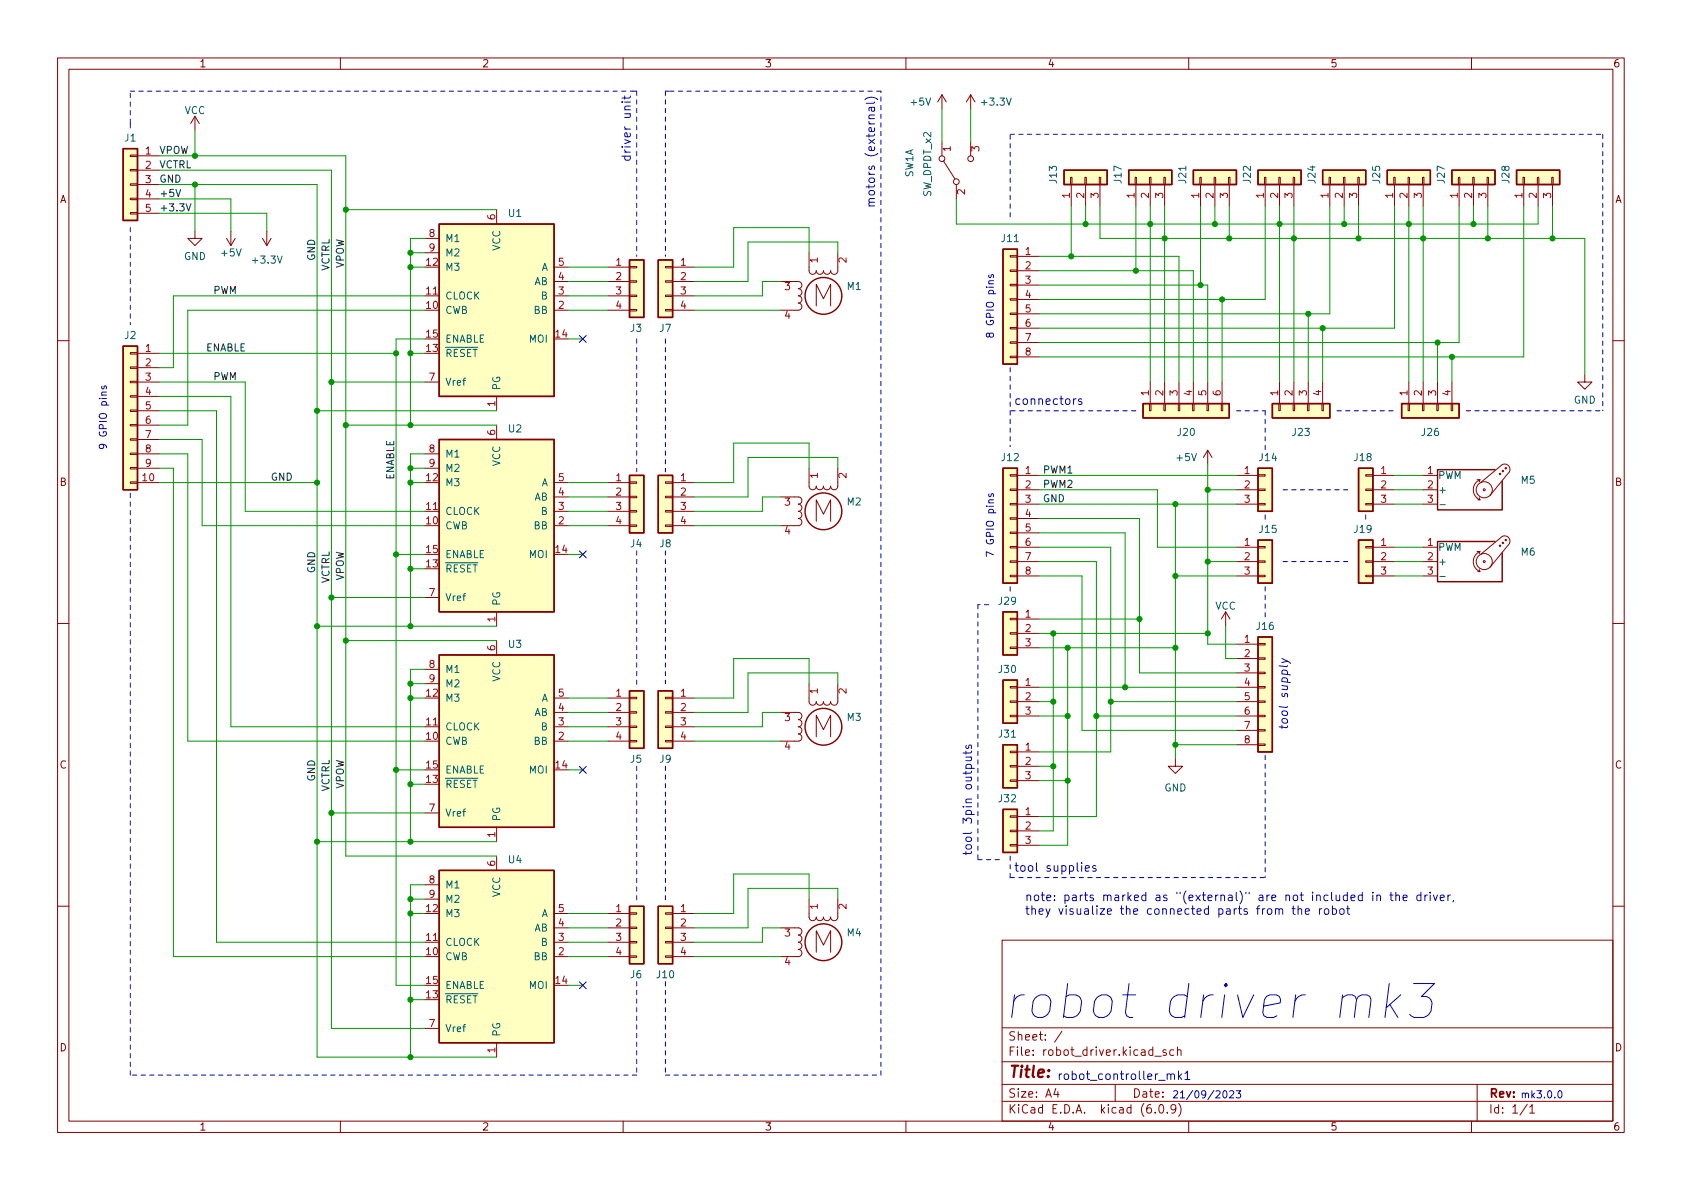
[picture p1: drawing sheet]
<svg xmlns="http://www.w3.org/2000/svg" width="420mm" height="297mm" viewBox="0 0 420 297" stroke-linecap="round" stroke-linejoin="round" font-family="sans-serif">
<defs><g id="words">
<text font-size="11.8" fill="#0000c2" x="250.5" y="254.6">robot driver mk3</text>
<text font-size="3.9" fill="#840000" x="251.7" y="269.2">Title:</text>
<g font-size="3" fill="#0000c2">
<text x="157.6" y="38.1" transform="rotate(-90 157.6 38.1)">driver unit</text>
<text x="218.6" y="47.8" transform="rotate(-90 218.6 47.8)">motors (external)</text>
<text x="253.2" y="101.1">connectors</text>
<text x="321.7" y="182.5" transform="rotate(-90 321.7 182.5)">tool supply</text>
<text x="242.8" y="213.9" transform="rotate(-90 242.8 213.9)">tool 3pin outputs</text>
<text x="253.2" y="217.8">tool supplies</text>
<text x="255.9" y="225.1">note: parts marked as &quot;(external)&quot; are not included in the driver,</text>
<text x="255.9" y="228.5">they visualize the connected parts from the robot</text>
<text x="264" y="269.8">robot_controller_mk1</text>
</g>
<g font-size="3" fill="#840000">
<text x="251.7" y="263.8">File: robot_driver.kicad_sch</text>
<text x="251.7" y="260">Sheet: /</text>
<text x="251.7" y="274.2">Size: A4</text>
<text x="282.8" y="274.2">Date:</text>
<text x="371.8" y="274.2">Rev:</text>
<text x="251.7" y="278.2">KiCad E.D.A. kicad (6.0.9)</text>
<text x="371.8" y="278.2">Id: 1/1</text>
</g>
<g font-size="2.6" fill="#840000">
<text x="49.7" y="16.8">1</text>
<text x="120.3" y="16.8">2</text>
<text x="191" y="16.8">3</text>
<text x="261.6" y="16.8">4</text>
<text x="332.3" y="16.8">5</text>
<text x="402.9" y="16.8">6</text>
<text x="14.9" y="50.7">A</text>
<text x="403.4" y="50.7">A</text>
<text x="14.9" y="121.4">B</text>
<text x="403.4" y="121.4">B</text>
<text x="14.9" y="192">C</text>
<text x="403.4" y="192">C</text>
<text x="14.9" y="262.6">D</text>
<text x="403.4" y="262.6">D</text>
<text x="49.7" y="282.4">1</text>
<text x="120.3" y="282.4">2</text>
<text x="191" y="282.4">3</text>
<text x="261.6" y="282.4">4</text>
<text x="332.3" y="282.4">5</text>
<text x="402.9" y="282.4">6</text>
</g>
<g font-size="2.5" fill="#006464">
<text x="46.1" y="28.5">VCC</text>
<text x="227.7" y="26.4">+5V</text>
<text x="245.5" y="26.4">+3.3V</text>
<text x="31.2" y="35.3">J1</text>
<text x="228.1" y="44.4" transform="rotate(-90 228.1 44.4)">SW1A</text>
<text x="264" y="45.7" transform="rotate(-90 264 45.7)">J13</text>
<text x="280.2" y="45.7" transform="rotate(-90 280.2 45.7)">J17</text>
<text x="296.3" y="45.7" transform="rotate(-90 296.3 45.7)">J21</text>
<text x="312.4" y="45.7" transform="rotate(-90 312.4 45.7)">J22</text>
<text x="328.6" y="45.7" transform="rotate(-90 328.6 45.7)">J24</text>
<text x="344.7" y="45.7" transform="rotate(-90 344.7 45.7)">J25</text>
<text x="360.9" y="45.7" transform="rotate(-90 360.9 45.7)">J27</text>
<text x="377" y="45.7" transform="rotate(-90 377 45.7)">J28</text>
<text x="232.6" y="49.2" transform="rotate(-90 232.6 49.2)">SW_DPDT_x2</text>
<text x="127.1" y="54.2">U1</text>
<text x="45.9" y="64.9">GND</text>
<text x="55.4" y="64">+5V</text>
<text x="63.3" y="65.8">+3.3V</text>
<text x="111.1" y="60.5">M1</text>
<text x="111.1" y="64">M2</text>
<text x="125" y="62.7" transform="rotate(-90 125 62.7)">VCC</text>
<text x="250.3" y="60.5">J11</text>
<text x="111.1" y="67.6">M3</text>
<text x="133.4" y="71.2">AB</text>
<text x="135.2" y="67.6">A</text>
<text x="111.1" y="74.8">CLOCK</text>
<text x="135.2" y="74.8">B</text>
<text x="211.6" y="72.4">M1</text>
<text x="111.1" y="78.4">CWB</text>
<text x="133.4" y="78.4">BB</text>
<text x="157.5" y="82.9">J3</text>
<text x="164.8" y="82.9">J7</text>
<text x="31.2" y="84.7">J2</text>
<text x="111.1" y="89.2">~{RESET}</text>
<text x="111.1" y="85.6">ENABLE</text>
<text x="132.3" y="85.6">MOI</text>
<text x="111.1" y="96.3">Vref</text>
<text x="125" y="97.6" transform="rotate(-90 125 97.6)">PG</text>
<text x="393.1" y="100.8">GND</text>
<text x="127.1" y="108">U2</text>
<text x="294.2" y="108.9">J20</text>
<text x="322.9" y="108.9">J23</text>
<text x="355.2" y="108.9">J26</text>
<text x="111.1" y="114.3">M1</text>
<text x="111.1" y="117.9">M2</text>
<text x="125" y="116.5" transform="rotate(-90 125 116.5)">VCC</text>
<text x="250.3" y="115.2">J12</text>
<text x="294" y="115.2">+5V</text>
<text x="314.7" y="115.2">J14</text>
<text x="338.4" y="115.2">J18</text>
<text x="359.1" y="119.7">PWM</text>
<text x="111.1" y="121.5">M3</text>
<text x="133.4" y="125">AB</text>
<text x="135.2" y="121.5">A</text>
<text x="359.1" y="123.3">+</text>
<text x="380" y="120.8">M5</text>
<text x="111.1" y="128.6">CLOCK</text>
<text x="135.2" y="128.6">B</text>
<text x="211.6" y="126.3">M2</text>
<text x="111.1" y="132.2">CWB</text>
<text x="133.4" y="132.2">BB</text>
<text x="157.5" y="136.7">J4</text>
<text x="164.8" y="136.7">J8</text>
<text x="314.7" y="133.1">J15</text>
<text x="338.4" y="133.1">J19</text>
<text x="359.1" y="137.6">PWM</text>
<text x="111.1" y="143">~{RESET}</text>
<text x="111.1" y="139.4">ENABLE</text>
<text x="132.3" y="139.4">MOI</text>
<text x="359.1" y="141.2">+</text>
<text x="380" y="138.8">M6</text>
<text x="111.1" y="150.2">Vref</text>
<text x="125" y="151.4" transform="rotate(-90 125 151.4)">PG</text>
<text x="249.5" y="151.1">J29</text>
<text x="303.5" y="152.3">VCC</text>
<text x="127.1" y="161.8">U3</text>
<text x="314" y="157.3">J16</text>
<text x="111.1" y="168.1">M1</text>
<text x="111.1" y="171.7">M2</text>
<text x="125" y="170.3" transform="rotate(-90 125 170.3)">VCC</text>
<text x="249.5" y="168.1">J30</text>
<text x="111.1" y="175.3">M3</text>
<text x="133.4" y="178.9">AB</text>
<text x="135.2" y="175.3">A</text>
<text x="111.1" y="182.5">CLOCK</text>
<text x="135.2" y="182.5">B</text>
<text x="211.6" y="180.1">M3</text>
<text x="249.5" y="184.3">J31</text>
<text x="111.1" y="186.1">CWB</text>
<text x="133.4" y="186.1">BB</text>
<text x="157.5" y="190.5">J5</text>
<text x="164.8" y="190.5">J9</text>
<text x="111.1" y="196.8">~{RESET}</text>
<text x="111.1" y="193.2">ENABLE</text>
<text x="132.3" y="193.2">MOI</text>
<text x="290.8" y="197.7">GND</text>
<text x="111.1" y="204">Vref</text>
<text x="249.5" y="200.4">J32</text>
<text x="125" y="205.2" transform="rotate(-90 125 205.2)">PG</text>
<text x="127.1" y="215.7">U4</text>
<text x="111.1" y="221.9">M1</text>
<text x="111.1" y="225.5">M2</text>
<text x="125" y="224.2" transform="rotate(-90 125 224.2)">VCC</text>
<text x="111.1" y="229.1">M3</text>
<text x="133.4" y="232.7">AB</text>
<text x="135.2" y="229.1">A</text>
<text x="211.6" y="233.9">M4</text>
<text x="111.1" y="239.9">CWB</text>
<text x="111.1" y="236.3">CLOCK</text>
<text x="133.4" y="239.9">BB</text>
<text x="135.2" y="236.3">B</text>
<text x="157.5" y="244.4">J6</text>
<text x="164.1" y="244.4">J10</text>
<text x="111.1" y="250.6">~{RESET}</text>
<text x="111.1" y="247.1">ENABLE</text>
<text x="132.3" y="247.1">MOI</text>
<text x="111.1" y="257.8">Vref</text>
<text x="125" y="259.1" transform="rotate(-90 125 259.1)">PG</text>
</g>
<g font-size="2.5" fill="#a90000">
<text x="36.3" y="38.6">1</text>
<text x="237.5" y="37.8" transform="rotate(-90 237.5 37.8)">1</text>
<text x="244.6" y="37.8" transform="rotate(-90 244.6 37.8)">3</text>
<text x="36.3" y="42.2">2</text>
<text x="36.3" y="45.7">3</text>
<text x="36.3" y="49.3">4</text>
<text x="36.3" y="52.9">5</text>
<text x="241" y="48.6" transform="rotate(-90 241 48.6)">2</text>
<text x="267.2" y="49.5" transform="rotate(-90 267.2 49.5)">1</text>
<text x="270.8" y="49.5" transform="rotate(-90 270.8 49.5)">2</text>
<text x="274.4" y="49.5" transform="rotate(-90 274.4 49.5)">3</text>
<text x="283.4" y="49.5" transform="rotate(-90 283.4 49.5)">1</text>
<text x="287" y="49.5" transform="rotate(-90 287 49.5)">2</text>
<text x="290.6" y="49.5" transform="rotate(-90 290.6 49.5)">3</text>
<text x="299.5" y="49.5" transform="rotate(-90 299.5 49.5)">1</text>
<text x="303.1" y="49.5" transform="rotate(-90 303.1 49.5)">2</text>
<text x="306.7" y="49.5" transform="rotate(-90 306.7 49.5)">3</text>
<text x="315.7" y="49.5" transform="rotate(-90 315.7 49.5)">1</text>
<text x="319.3" y="49.5" transform="rotate(-90 319.3 49.5)">2</text>
<text x="322.9" y="49.5" transform="rotate(-90 322.9 49.5)">3</text>
<text x="331.8" y="49.5" transform="rotate(-90 331.8 49.5)">1</text>
<text x="335.4" y="49.5" transform="rotate(-90 335.4 49.5)">2</text>
<text x="339" y="49.5" transform="rotate(-90 339 49.5)">3</text>
<text x="348" y="49.5" transform="rotate(-90 348 49.5)">1</text>
<text x="351.6" y="49.5" transform="rotate(-90 351.6 49.5)">2</text>
<text x="355.1" y="49.5" transform="rotate(-90 355.1 49.5)">3</text>
<text x="364.1" y="49.5" transform="rotate(-90 364.1 49.5)">1</text>
<text x="367.7" y="49.5" transform="rotate(-90 367.7 49.5)">2</text>
<text x="371.3" y="49.5" transform="rotate(-90 371.3 49.5)">3</text>
<text x="380.3" y="49.5" transform="rotate(-90 380.3 49.5)">1</text>
<text x="383.9" y="49.5" transform="rotate(-90 383.9 49.5)">2</text>
<text x="387.4" y="49.5" transform="rotate(-90 387.4 49.5)">3</text>
<text x="107.2" y="59.2">8</text>
<text x="123.7" y="54.9" transform="rotate(-90 123.7 54.9)">6</text>
<text x="107.2" y="62.8">9</text>
<text x="204.3" y="65.6" transform="rotate(-90 204.3 65.6)">1</text>
<text x="211.4" y="65.6" transform="rotate(-90 211.4 65.6)">2</text>
<text x="256.1" y="63.7">1</text>
<text x="106.5" y="66.4">12</text>
<text x="139.5" y="70">4</text>
<text x="139.5" y="66.4">5</text>
<text x="153.9" y="66.4">1</text>
<text x="153.9" y="70">2</text>
<text x="170" y="66.4">1</text>
<text x="170" y="70">2</text>
<text x="256.1" y="67.3">2</text>
<text x="256.1" y="70.9">3</text>
<text x="106.5" y="77.1">10</text>
<text x="106.5" y="73.6">11</text>
<text x="139.5" y="77.1">2</text>
<text x="139.5" y="73.6">3</text>
<text x="153.9" y="73.6">3</text>
<text x="153.9" y="77.1">4</text>
<text x="170" y="73.6">3</text>
<text x="170" y="77.1">4</text>
<text x="196" y="72.5">3</text>
<text x="256.1" y="74.5">4</text>
<text x="196" y="79.7">4</text>
<text x="256.1" y="78">5</text>
<text x="256.1" y="81.6">6</text>
<text x="36.3" y="87.9">1</text>
<text x="106.5" y="87.9">13</text>
<text x="106.5" y="84.3">15</text>
<text x="138.8" y="84.3">14</text>
<text x="256.1" y="85.2">7</text>
<text x="256.1" y="88.8">8</text>
<text x="36.3" y="91.5">2</text>
<text x="36.3" y="95.1">3</text>
<text x="107.2" y="95.1">7</text>
<text x="36.3" y="98.7">4</text>
<text x="123.7" y="101.5" transform="rotate(-90 123.7 101.5)">1</text>
<text x="287" y="98.8" transform="rotate(-90 287 98.8)">1</text>
<text x="290.6" y="98.8" transform="rotate(-90 290.6 98.8)">2</text>
<text x="294.1" y="98.8" transform="rotate(-90 294.1 98.8)">3</text>
<text x="297.7" y="98.8" transform="rotate(-90 297.7 98.8)">4</text>
<text x="301.3" y="98.8" transform="rotate(-90 301.3 98.8)">5</text>
<text x="304.9" y="98.8" transform="rotate(-90 304.9 98.8)">6</text>
<text x="319.3" y="98.8" transform="rotate(-90 319.3 98.8)">1</text>
<text x="322.9" y="98.8" transform="rotate(-90 322.9 98.8)">2</text>
<text x="326.4" y="98.8" transform="rotate(-90 326.4 98.8)">3</text>
<text x="330" y="98.8" transform="rotate(-90 330 98.8)">4</text>
<text x="351.6" y="98.8" transform="rotate(-90 351.6 98.8)">1</text>
<text x="355.1" y="98.8" transform="rotate(-90 355.1 98.8)">2</text>
<text x="358.7" y="98.8" transform="rotate(-90 358.7 98.8)">3</text>
<text x="362.3" y="98.8" transform="rotate(-90 362.3 98.8)">4</text>
<text x="36.3" y="102.3">5</text>
<text x="36.3" y="105.8">6</text>
<text x="36.3" y="109.4">7</text>
<text x="36.3" y="113">8</text>
<text x="107.2" y="113">8</text>
<text x="123.7" y="108.7" transform="rotate(-90 123.7 108.7)">6</text>
<text x="36.3" y="116.6">9</text>
<text x="107.2" y="116.6">9</text>
<text x="204.3" y="119.5" transform="rotate(-90 204.3 119.5)">1</text>
<text x="211.4" y="119.5" transform="rotate(-90 211.4 119.5)">2</text>
<text x="256.1" y="118.4">1</text>
<text x="310.9" y="118.4">1</text>
<text x="344.9" y="118.4">1</text>
<text x="356.6" y="118.4">1</text>
<text x="35.6" y="120.2">10</text>
<text x="106.5" y="120.2">12</text>
<text x="139.5" y="123.8">4</text>
<text x="139.5" y="120.2">5</text>
<text x="153.9" y="120.2">1</text>
<text x="153.9" y="123.8">2</text>
<text x="170" y="120.2">1</text>
<text x="170" y="123.8">2</text>
<text x="256.1" y="122">2</text>
<text x="256.1" y="125.6">3</text>
<text x="310.9" y="122">2</text>
<text x="310.9" y="125.6">3</text>
<text x="344.9" y="122">2</text>
<text x="344.9" y="125.6">3</text>
<text x="356.6" y="122">2</text>
<text x="356.6" y="125.6">3</text>
<text x="106.5" y="131">10</text>
<text x="106.5" y="127.4">11</text>
<text x="139.5" y="131">2</text>
<text x="139.5" y="127.4">3</text>
<text x="153.9" y="127.4">3</text>
<text x="153.9" y="131">4</text>
<text x="170" y="127.4">3</text>
<text x="170" y="131">4</text>
<text x="196" y="126.3">3</text>
<text x="256.1" y="129.2">4</text>
<text x="196" y="133.5">4</text>
<text x="256.1" y="132.8">5</text>
<text x="256.1" y="136.4">6</text>
<text x="310.9" y="136.4">1</text>
<text x="344.9" y="136.4">1</text>
<text x="356.6" y="136.4">1</text>
<text x="106.5" y="141.7">13</text>
<text x="106.5" y="138.1">15</text>
<text x="138.8" y="138.1">14</text>
<text x="256.1" y="139.9">7</text>
<text x="256.1" y="143.5">8</text>
<text x="310.9" y="139.9">2</text>
<text x="310.9" y="143.5">3</text>
<text x="344.9" y="139.9">2</text>
<text x="344.9" y="143.5">3</text>
<text x="356.6" y="139.9">2</text>
<text x="356.6" y="143.5">3</text>
<text x="107.2" y="148.9">7</text>
<text x="123.7" y="155.3" transform="rotate(-90 123.7 155.3)">1</text>
<text x="256.1" y="154.3">1</text>
<text x="256.1" y="157.9">2</text>
<text x="256.1" y="161.5">3</text>
<text x="310.9" y="160.6">1</text>
<text x="107.2" y="166.9">8</text>
<text x="123.7" y="162.5" transform="rotate(-90 123.7 162.5)">6</text>
<text x="310.9" y="164.2">2</text>
<text x="310.9" y="167.7">3</text>
<text x="107.2" y="170.4">9</text>
<text x="204.3" y="173.3" transform="rotate(-90 204.3 173.3)">1</text>
<text x="211.4" y="173.3" transform="rotate(-90 211.4 173.3)">2</text>
<text x="256.1" y="171.3">1</text>
<text x="310.9" y="171.3">4</text>
<text x="106.5" y="174">12</text>
<text x="139.5" y="177.6">4</text>
<text x="139.5" y="174">5</text>
<text x="153.9" y="174">1</text>
<text x="153.9" y="177.6">2</text>
<text x="170" y="174">1</text>
<text x="170" y="177.6">2</text>
<text x="256.1" y="174.9">2</text>
<text x="256.1" y="178.5">3</text>
<text x="310.9" y="174.9">5</text>
<text x="310.9" y="178.5">6</text>
<text x="106.5" y="184.8">10</text>
<text x="106.5" y="181.2">11</text>
<text x="139.5" y="184.8">2</text>
<text x="139.5" y="181.2">3</text>
<text x="153.9" y="181.2">3</text>
<text x="153.9" y="184.8">4</text>
<text x="170" y="181.2">3</text>
<text x="170" y="184.8">4</text>
<text x="196" y="180.1">3</text>
<text x="310.9" y="182.1">7</text>
<text x="310.9" y="185.7">8</text>
<text x="106.5" y="192">15</text>
<text x="138.8" y="192">14</text>
<text x="196" y="187.3">4</text>
<text x="256.1" y="187.5">1</text>
<text x="256.1" y="191.1">2</text>
<text x="106.5" y="195.6">13</text>
<text x="256.1" y="194.7">3</text>
<text x="107.2" y="202.7">7</text>
<text x="256.1" y="203.6">1</text>
<text x="123.7" y="209.2" transform="rotate(-90 123.7 209.2)">1</text>
<text x="256.1" y="207.2">2</text>
<text x="256.1" y="210.8">3</text>
<text x="107.2" y="220.7">8</text>
<text x="123.7" y="216.3" transform="rotate(-90 123.7 216.3)">6</text>
<text x="106.5" y="227.9">12</text>
<text x="107.2" y="224.3">9</text>
<text x="139.5" y="227.9">5</text>
<text x="153.9" y="227.9">1</text>
<text x="170" y="227.9">1</text>
<text x="204.3" y="227.1" transform="rotate(-90 204.3 227.1)">1</text>
<text x="211.4" y="227.1" transform="rotate(-90 211.4 227.1)">2</text>
<text x="139.5" y="231.4">4</text>
<text x="153.9" y="231.4">2</text>
<text x="170" y="231.4">2</text>
<text x="196" y="234">3</text>
<text x="106.5" y="238.6">10</text>
<text x="106.5" y="235">11</text>
<text x="139.5" y="238.6">2</text>
<text x="139.5" y="235">3</text>
<text x="153.9" y="235">3</text>
<text x="153.9" y="238.6">4</text>
<text x="170" y="235">3</text>
<text x="170" y="238.6">4</text>
<text x="106.5" y="245.8">15</text>
<text x="138.8" y="245.8">14</text>
<text x="196" y="241.1">4</text>
<text x="106.5" y="249.4">13</text>
<text x="107.2" y="256.6">7</text>
<text x="123.7" y="263" transform="rotate(-90 123.7 263)">1</text>
</g>
<g font-size="2.5" fill="#0f0f0f">
<text x="39.7" y="38.4">VPOW</text>
<text x="39.7" y="45.6">GND</text>
<text x="39.7" y="42">VCTRL</text>
<text x="39.7" y="52.8">+3.3V</text>
<text x="39.7" y="49.2">+5V</text>
<text x="78.7" y="65.1" transform="rotate(-90 78.7 65.1)">GND</text>
<text x="82.3" y="67.9" transform="rotate(-90 82.3 67.9)">VCTRL</text>
<text x="85.9" y="67.2" transform="rotate(-90 85.9 67.2)">VPOW</text>
<text x="53.2" y="73.4">PWM</text>
<text x="51.4" y="87.8">ENABLE</text>
<text x="53.2" y="95">PWM</text>
<text x="260.4" y="118.3">PWM1</text>
<text x="67.5" y="120.1">GND</text>
<text x="98.4" y="120.1" transform="rotate(-90 98.4 120.1)">ENABLE</text>
<text x="260.4" y="125.5">GND</text>
<text x="260.4" y="121.9">PWM2</text>
<text x="78.7" y="143.2" transform="rotate(-90 78.7 143.2)">GND</text>
<text x="82.3" y="145.9" transform="rotate(-90 82.3 145.9)">VCTRL</text>
<text x="85.9" y="145.2" transform="rotate(-90 85.9 145.2)">VPOW</text>
<text x="78.7" y="195.2" transform="rotate(-90 78.7 195.2)">GND</text>
<text x="82.3" y="198" transform="rotate(-90 82.3 198)">VCTRL</text>
<text x="85.9" y="197.3" transform="rotate(-90 85.9 197.3)">VPOW</text>
</g>
<g font-size="2.5" fill="#0000c2">
<text x="248.3" y="84.7" transform="rotate(-90 248.3 84.7)">8 GPIO pins</text>
<text x="26.7" y="112.5" transform="rotate(-90 26.7 112.5)">9 GPIO pins</text>
<text x="248.3" y="139.4" transform="rotate(-90 248.3 139.4)">7 GPIO pins</text>
<text x="292.7" y="274.4">21/09/2023</text>
<text x="379.7" y="274.4">mk3.0.0</text>
</g>
</g></defs>
<g fill="none" stroke="#840000" stroke-width=".25">
<path d="M14.4 14.5h391.3v268.4h-391.3zM17.2 17.3h385.7v262.8h-385.7zM85 14.5v2.8M155.7 14.5v2.8M226.3 14.5v2.8M296.9 14.5v2.8M367.6 14.5v2.8M32.6 38.7h1.7v.4h-1.7zM34.3 38.9h5.4M48.7 29.1l-1.1 1.8M48.7 29.1v3.5M48.7 29.1l1.1 1.8"/>
<path d="M235.3 23.7l-1.1 1.8M235.3 23.7v3.6M235.3 35.3v3.6M235.3 23.7l1.1 1.8M242.5 23.7v3.6M242.5 35.3v3.6M242.5 23.7l-1.1 1.8M242.5 23.7l1.1 1.8M32.6 53.1h1.7v.4h-1.7zM32.6 49.5h1.7v.4h-1.7zM32.6 45.9h1.7v.4h-1.7zM32.6 42.3h1.7v.4h-1.7z"/>
<path d="M34.3 42.5h5.4M34.3 46.1h5.4M34.3 49.7h5.4M34.3 53.3h5.4M48.7 57.8v1.8h1.8l-1.8 1.8-1.8-1.8h1.8M56.6 59.6l1.1 1.8M57.7 57.8v3.6M58.7 59.6l-1 1.8M65.6 59.6l1 1.8M66.6 57.8v3.6M67.7 59.6l-1.1 1.8M106.1 59.6h3.6"/>
<path d="M124.1 52.4v3.6M235.7 40.2l2.8 4.5M238.9 46.1v3.6M267.4 44.3h.4v1.8h-.4zM267.6 46.1v5.4M271 44.3h.4v1.8h-.4zM271.2 46.1v5.4M274.6 44.3h.3v1.8h-.3zM274.8 46.1v5.4M283.6 44.3h.3v1.8h-.3zM283.7 46.1v5.4M287.1 44.3h.4v1.8h-.4z"/>
<path d="M287.3 46.1v5.4M290.7 44.3h.4v1.8h-.4zM290.9 46.1v5.4M299.7 44.3h.4v1.8h-.4zM299.9 46.1v5.4M303.3 44.3h.4v1.8h-.4zM303.5 46.1v5.4M306.9 44.3h.3v1.8h-.3zM307.1 46.1v5.4M315.9 44.3h.3v1.8h-.3zM316 46.1v5.4M319.4 44.3h.4v1.8h-.4z"/>
<path d="M319.6 46.1v5.4M323 44.3h.4v1.8h-.4zM323.2 46.1v5.4M332 44.3h.4v1.8h-.4zM332.2 46.1v5.4M335.6 44.3h.4v1.8h-.4zM335.8 46.1v5.4M339.2 44.3h.3v1.8h-.3zM339.4 46.1v5.4M348.2 44.3h.3v1.8h-.3zM348.3 46.1v5.4M351.7 44.3h.4v1.8h-.4z"/>
<path d="M351.9 46.1v5.4M355.3 44.3h.4v1.8h-.4zM355.5 46.1v5.4M364.3 44.3h.4v1.8h-.4zM364.5 46.1v5.4M367.9 44.3h.3v1.8h-.3zM368.1 46.1v5.4M371.5 44.3h.3v1.8h-.3zM371.7 46.1v5.4M380.4 44.3h.4v1.8h-.4zM380.6 46.1v5.4M384 44.3h.4v1.8h-.4z"/>
<path d="M384.2 46.1v5.4M387.6 44.3h.4v1.8h-.4zM387.8 46.1v5.4M106.1 73.9h3.6M106.1 63.1h3.6M138.4 77.5h3.6M138.4 70.3h3.6M138.4 66.7h3.6M138.4 73.9h3.6M151.9 77.5h5.3M151.9 70.3h5.3M151.9 66.7h5.3"/>
<path d="M151.9 73.9h5.3M157.2 77.3h1.8v.4h-1.8zM157.2 73.7h1.8v.4h-1.8zM157.2 70.1h1.8v.4h-1.8zM157.2 66.6h1.8v.3h-1.8zM166.2 77.3h1.8v.4h-1.8zM166.2 73.7h1.8v.4h-1.8zM166.2 70.1h1.8v.4h-1.8zM166.2 66.6h1.8v.3h-1.8zM168 77.5h5.4M168 70.3h5.4M168 66.7h5.4"/>
<path d="M168 73.9h5.4M194.9 70.3h4.5a.9 .9 0 0 1 .9 .9 .9 .9 0 0 1-.9 .9 .9 .9 0 0 1 .9 .9 .9 .9 0 0 1-.9 .9 .9 .9 0 0 1 .9 .9 .9 .9 0 0 1-.9 .9 .9 .9 0 0 1 .9 .9 .9 .9 0 0 1-.9 .9h-4.5M202.1 63.1v4.5a.9 .9 0 0 0 .9 .9 .9 .9 0 0 0 .9-.9 .9 .9 0 0 0 .9 .9 .9 .9 0 0 0 .9-.9 .9 .9 0 0 0 .9 .9 .9 .9 0 0 0 .9-.9 .9 .9 0 0 0 .9 .9 .9 .9 0 0 0 .9-.9v-4.5M203.9 76.4v-5.4l1.8 3.6 1.8-3.6v5.4M252.3 78.2h1.8v.4h-1.8zM252.3 74.6h1.8v.4h-1.8zM252.3 71h1.8v.4h-1.8zM252.3 67.5h1.8v.3h-1.8zM252.3 63.9h1.8v.3h-1.8zM254.1 64h5.4M254.1 67.6h5.4M254.1 71.2h5.4"/>
<path d="M254.1 74.8h5.4M254.1 78.4h5.4M14.4 85.1h2.8M32.6 98.9h1.7v.3h-1.7zM32.6 95.3h1.7v.3h-1.7zM32.6 91.7h1.7v.3h-1.7zM32.6 88.1h1.7v.3h-1.7zM34.3 88.3h5.4M34.3 91.9h5.4M34.3 95.4h5.4M34.3 99h5.4M106.1 95.4h3.6"/>
<path d="M124.1 99v3.6M252.3 89h1.8v.3h-1.8zM252.3 85.4h1.8v.4h-1.8zM252.3 81.8h1.8v.4h-1.8zM254.1 82h5.4M254.1 85.6h5.4M254.1 89.2h5.4M287.3 95.4v5.4M290.9 95.4v5.4M294.5 95.4v5.4M298.1 95.4v5.4M301.7 95.4v5.4"/>
<path d="M305.3 95.4v5.4M319.6 95.4v5.4M323.2 95.4v5.4M326.8 95.4v5.4M330.4 95.4v5.4M351.9 95.4v5.4M355.5 95.4v5.4M359.1 95.4v5.4M362.7 95.4v5.4M395.9 93.6v1.8h1.8l-1.8 1.8-1.8-1.8h1.8M402.9 85.1h2.8M32.6 116.8h1.7v.4h-1.7z"/>
<path d="M32.6 113.2h1.7v.4h-1.7zM32.6 109.6h1.7v.4h-1.7zM32.6 106h1.7v.4h-1.7zM32.6 102.4h1.7v.4h-1.7zM34.3 113.4h5.4M34.3 117h5.4M34.3 102.6h5.4M34.3 106.2h5.4M34.3 109.8h5.4M106.1 113.4h3.6M106.1 117h3.6M124.1 106.2v3.6"/>
<path d="M202.1 117v4.5a.9 .9 0 0 0 .9 .9 .9 .9 0 0 0 .9-.9 .9 .9 0 0 0 .9 .9 .9 .9 0 0 0 .9-.9 .9 .9 0 0 0 .9 .9 .9 .9 0 0 0 .9-.9 .9 .9 0 0 0 .9 .9 .9 .9 0 0 0 .9-.9v-4.5M252.3 118.6h1.8v.3h-1.8zM254.1 118.8h5.4M287.1 100.8h.4v1.8h-.4zM290.7 100.8h.4v1.8h-.4zM294.3 100.8h.4v1.8h-.4zM297.9 100.8h.4v1.8h-.4zM301.5 100.8h.4v1.8h-.4zM301.7 112.5v3.6M301.7 112.5l-1.1 1.8M301.7 112.5l1.1 1.8M305.1 100.8h.4v1.8h-.4z"/>
<path d="M308.9 118.8h5.3M314.2 118.6h1.8v.3h-1.8zM319.4 100.8h.4v1.8h-.4zM323 100.8h.4v1.8h-.4zM326.6 100.8h.4v1.8h-.4zM330.2 100.8h.4v1.8h-.4zM341.2 118.6h1.7v.3h-1.7zM342.9 118.8h5.4M351.7 100.8h.4v1.8h-.4zM355.3 100.8h.4v1.8h-.4zM355.5 118.8h3.6M358.9 100.8h.4v1.8h-.4z"/>
<path d="M362.5 100.8h.4v1.8h-.4zM369 119.8h.7M369.7 119.8a2.73 2.73 0 0 0-1.7 2.6 2.73 2.73 0 0 0 1.7 2.5M369.7 119.8l-.2 .6M32.6 120.4h1.7v.3h-1.7zM34.3 120.6h5.4M106.1 127.7h3.6M138.4 127.7h3.6M138.4 131.3h3.6M138.4 124.2h3.6M138.4 120.6h3.6M151.9 127.7h5.3"/>
<path d="M151.9 131.3h5.3M151.9 124.2h5.3M151.9 120.6h5.3M157.2 131.1h1.8v.4h-1.8zM157.2 127.6h1.8v.3h-1.8zM157.2 124h1.8v.3h-1.8zM157.2 120.4h1.8v.3h-1.8zM166.2 131.1h1.8v.4h-1.8zM166.2 127.6h1.8v.3h-1.8zM166.2 124h1.8v.3h-1.8zM166.2 120.4h1.8v.3h-1.8zM168 127.7h5.4"/>
<path d="M168 131.3h5.4M168 124.2h5.4M168 120.6h5.4M194.9 124.2h4.5a.9 .9 0 0 1 .9 .8 .9 .9 0 0 1-.9 .9 .9 .9 0 0 1 .9 .9 .9 .9 0 0 1-.9 .9 .9 .9 0 0 1 .9 .9 .9 .9 0 0 1-.9 .9 .9 .9 0 0 1 .9 .9 .9 .9 0 0 1-.9 .9h-4.5M203.9 130.3v-5.4l1.8 3.6 1.8-3.6v5.4M252.3 136.5h1.8v.4h-1.8zM252.3 132.9h1.8v.4h-1.8zM252.3 129.4h1.8v.3h-1.8zM252.3 125.8h1.8v.3h-1.8zM252.3 122.2h1.8v.3h-1.8zM254.1 122.4h5.4M254.1 125.9h5.4"/>
<path d="M254.1 136.7h5.4M254.1 129.5h5.4M254.1 133.1h5.4M308.9 122.4h5.3M308.9 125.9h5.3M308.9 136.7h5.3M314.2 125.8h1.8v.3h-1.8zM314.2 122.2h1.8v.3h-1.8zM314.2 136.5h1.8v.4h-1.8zM341.2 125.8h1.7v.3h-1.7zM341.2 122.2h1.7v.3h-1.7zM341.2 136.5h1.7v.4h-1.7z"/>
<path d="M342.9 122.4h5.4M342.9 125.9h5.4M342.9 136.7h5.4M355.5 122.4h3.6M355.5 125.9h3.6M355.5 136.7h3.6M369 137.8h.7M369.1 124.9h.6M369.5 124.3l.2 .6M369.7 137.8a2.73 2.73 0 0 0-1.7 2.5 2.73 2.73 0 0 0 1.7 2.5M369.7 137.8l-.2 .5M369.9 138.5l5.3-4.5a1.33 1.33 0 0 1 1.6 .3 1.33 1.33 0 0 1 .2 1.5l-4.8 5.9"/>
<path d="M369.9 120.6l5.3-4.5a1.33 1.33 0 0 1 1.6 .2 1.33 1.33 0 0 1 .2 1.6l-4.8 5.9M14.4 155.8h2.8M106.1 149.3h3.6M124.1 152.9v3.5M252.3 158.1h1.8v.3h-1.8zM252.3 154.5h1.8v.3h-1.8zM252.3 143.7h1.8v.4h-1.8zM252.3 140.1h1.8v.4h-1.8zM254.1 140.3h5.4M254.1 143.9h5.4M254.1 154.7h5.4M254.1 158.2h5.4"/>
<path d="M306.2 152.9l-1.1 1.8M306.2 152.9v3.5M306.2 152.9l1 1.8M308.9 140.3h5.3M308.9 143.9h5.3M314.2 143.7h1.8v.4h-1.8zM314.2 140.1h1.8v.4h-1.8zM341.2 143.7h1.7v.4h-1.7zM341.2 140.1h1.7v.4h-1.7zM342.9 140.3h5.4M342.9 143.9h5.4M355.5 140.3h3.6"/>
<path d="M355.5 143.9h3.6M369.1 142.8h.6M369.5 142.3l.2 .5M402.9 155.8h2.8M106.1 167.2h3.6M106.1 170.8h3.6M124.1 160v3.6M138.4 178h3.6M138.4 174.4h3.6M151.9 178h5.3M151.9 174.4h5.3M157.2 177.8h1.8v.4h-1.8z"/>
<path d="M157.2 174.2h1.8v.4h-1.8zM166.2 177.8h1.8v.4h-1.8zM166.2 174.2h1.8v.4h-1.8zM168 178h5.4M168 174.4h5.4M194.9 178h4.5a.9 .9 0 0 1 .9 .9 .9 .9 0 0 1-.9 .9 .9 .9 0 0 1 .9 .9 .9 .9 0 0 1-.9 .9 .9 .9 0 0 1 .9 .9 .9 .9 0 0 1-.9 .9 .9 .9 0 0 1 .9 .9 .9 .9 0 0 1-.9 .9h-4.5M202.1 170.8v4.5a.9 .9 0 0 0 .9 .9 .9 .9 0 0 0 .9-.9 .9 .9 0 0 0 .9 .9 .9 .9 0 0 0 .9-.9 .9 .9 0 0 0 .9 .9 .9 .9 0 0 0 .9-.9 .9 .9 0 0 0 .9 .9 .9 .9 0 0 0 .9-.9v-4.5M252.3 178.7h1.8v.4h-1.8zM252.3 175.1h1.8v.4h-1.8zM252.3 171.5h1.8v.4h-1.8zM252.3 161.6h1.8v.4h-1.8zM254.1 171.7h5.4"/>
<path d="M254.1 175.3h5.4M254.1 178.9h5.4M254.1 161.8h5.4M308.9 171.7h5.3M308.9 175.3h5.3M308.9 178.9h5.3M308.9 160.9h5.3M308.9 164.5h5.3M308.9 168.1h5.3M314.2 178.7h1.8v.4h-1.8zM314.2 175.1h1.8v.4h-1.8zM314.2 171.5h1.8v.4h-1.8z"/>
<path d="M314.2 167.9h1.8v.4h-1.8zM314.2 164.3h1.8v.4h-1.8zM314.2 160.8h1.8v.3h-1.8zM106.1 181.6h3.6M138.4 185.2h3.6M138.4 181.6h3.6M151.9 185.2h5.3M151.9 181.6h5.3M157.2 185h1.8v.3h-1.8zM157.2 181.4h1.8v.3h-1.8zM166.2 185h1.8v.3h-1.8zM166.2 181.4h1.8v.3h-1.8z"/>
<path d="M168 185.2h5.4M168 181.6h5.4M203.9 184.1v-5.4l1.8 3.6 1.8-3.6v5.4M252.3 194.8h1.8v.4h-1.8zM252.3 191.3h1.8v.3h-1.8zM252.3 187.7h1.8v.3h-1.8zM254.1 187.8h5.4M254.1 191.4h5.4M254.1 195h5.4M293.6 189.6v1.8h1.8l-1.8 1.8-1.8-1.8h1.8M308.9 182.5h5.3M308.9 186.1h5.3"/>
<path d="M314.2 185.9h1.8v.3h-1.8zM314.2 182.3h1.8v.3h-1.8zM106.1 203.1h3.6M124.1 206.7v3.6M124.1 213.9v3.5M252.3 211h1.8v.3h-1.8zM252.3 207.4h1.8v.4h-1.8zM252.3 203.8h1.8v.4h-1.8zM254.1 204h5.4M254.1 207.6h5.4M254.1 211.2h5.4M14.4 226.4h2.8"/>
<path d="M106.1 235.4h3.6M106.1 221h3.6M106.1 224.6h3.6M138.4 239h3.6M138.4 231.8h3.6M138.4 235.4h3.6M138.4 228.2h3.6M151.9 239h5.3M151.9 231.8h5.3M151.9 235.4h5.3M151.9 228.2h5.3M157.2 238.8h1.8v.4h-1.8z"/>
<path d="M157.2 235.2h1.8v.4h-1.8zM157.2 231.6h1.8v.4h-1.8zM157.2 228h1.8v.4h-1.8zM166.2 238.8h1.8v.4h-1.8zM166.2 235.2h1.8v.4h-1.8zM166.2 231.6h1.8v.4h-1.8zM166.2 228h1.8v.4h-1.8zM168 239h5.4M168 231.8h5.4M168 235.4h5.4M168 228.2h5.4M194.9 231.8h4.5a.9 .9 0 0 1 .9 .9 .9 .9 0 0 1-.9 .9 .9 .9 0 0 1 .9 .9 .9 .9 0 0 1-.9 .9 .9 .9 0 0 1 .9 .9 .9 .9 0 0 1-.9 .9 .9 .9 0 0 1 .9 .9 .9 .9 0 0 1-.9 .9h-4.5"/>
<path d="M202.1 224.6v4.5a.9 .9 0 0 0 .9 .9 .9 .9 0 0 0 .9-.9 .9 .9 0 0 0 .9 .9 .9 .9 0 0 0 .9-.9 .9 .9 0 0 0 .9 .9 .9 .9 0 0 0 .9-.9 .9 .9 0 0 0 .9 .9 .9 .9 0 0 0 .9-.9v-4.5M203.9 237.9v-5.4l1.8 3.6 1.8-3.6v5.4M250.3 234.9h152.6v45.2h-152.6zM402.9 226.4h2.8M106.1 256.9h3.6M250.3 256.8h152.6M265.3 257.6l-1.9 2.8M124.1 260.5v3.6M250.3 275.1h152.6M250.3 270.9h152.6M250.3 265.3h152.6M263.7 271.9l-.5 1.5h1.4"/>
<path d="M264.3 272.7v1.4M278.6 270.9v4.2M288.5 263.9h1.6M288.6 277.9v.2M289.8 276.1l.2-.1a1.15 1.15 0 0 1 .8 .8 1.15 1.15 0 0 1-.4 1.2l-.2 .1a1.15 1.15 0 0 1-.8-.9 1.15 1.15 0 0 1 .4-1.1zM291.3 262.4l-.5-.1-.3 .3 .1 .3 .7 .2v.5h-.8M291.6 277.9v.2M293.2 262.4l-.6-.1-.4 .4v.6l.2 .3h.8M293.7 276.9l-.4 .4h-.4l-.4-.4 .2-.8 .6-.1 .3 .2a1.4 1.4 0 0 1-.5 1.9h-.4M294.1 262.5l.3-.2 .5 .1 .1 1.3M294.1 261.5v2.2M294.4 275.7a2.43 2.43 0 0 1 0 3.2"/>
<path d="M369 270.9v9.2M381.5 275.9l-1.8 2.7M382.1 276.6l.6-.6v2.1M382.1 278.1h1.2M85 280.1v2.8M155.7 280.1v2.8M226.3 280.1v2.8M296.9 280.1v2.8M367.6 280.1v2.8"/>
<circle cx="235.3" cy="39.6" r=".72"/>
<circle cx="242.5" cy="39.6" r=".72"/>
<circle cx="238.9" cy="45.4" r=".72"/>
<circle cx="374.7" cy="118.4" r=".18"/>
<circle cx="375.4" cy="117.7" r=".18"/>
<circle cx="376.1" cy="117" r=".18"/>
<circle cx="370.8" cy="122.4" r="2.01"/>
<circle cx="370.8" cy="122.4" r=".25"/>
<circle cx="374.7" cy="136.4" r=".18"/>
<circle cx="375.4" cy="135.6" r=".18"/>
<circle cx="376.1" cy="134.9" r=".18"/>
<circle cx="370.8" cy="140.3" r="2.01"/>
<circle cx="370.8" cy="140.3" r=".25"/>
</g>
<g fill="#ffffc2" stroke="#ffffc2" stroke-width=".25">
<path d="M378.8 42.5h10.8v3.6h-10.8z"/>
<path d="M109.7 109.8h28.7v43.1h-28.7z"/>
<path d="M157.2 64.9h3.6v14.4h-3.6z"/>
<path d="M362.7 42.5h10.8v3.6h-10.8z"/>
<path d="M346.5 42.5h10.8v3.6h-10.8z"/>
<path d="M314.2 117h3.6v10.7h-3.6z"/>
<path d="M30.8 86.5h3.5v35.9h-3.5z"/>
<path d="M330.4 42.5h10.8v3.6h-10.8z"/>
<path d="M285.5 100.8h21.6v3.6h-21.6z"/>
<path d="M109.7 56h28.7v43h-28.7z"/>
<path d="M250.5 186.1h3.6v10.7h-3.6z"/>
<path d="M157.2 118.8h3.6v14.3h-3.6z"/>
<path d="M314.2 42.5h10.8v3.6h-10.8z"/>
<path d="M250.5 202.2h3.6v10.8h-3.6z"/>
<path d="M250.5 169.9h3.6v10.8h-3.6z"/>
<path d="M317.8 100.8h14.4v3.6h-14.4z"/>
<path d="M339.4 117h3.5v10.7h-3.5z"/>
<path d="M350.1 100.8h14.4v3.6h-14.4z"/>
<path d="M30.8 37.1h3.5v18h-3.5z"/>
<path d="M250.5 152.9h3.6v10.7h-3.6z"/>
<path d="M250.5 117h3.6v28.7h-3.6z"/>
<path d="M339.4 134.9h3.5v10.8h-3.5z"/>
<path d="M109.7 163.6h28.7v43.1h-28.7z"/>
<path d="M314.2 159.1h3.6v28.7h-3.6z"/>
<path d="M314.2 134.9h3.6v10.8h-3.6z"/>
<path d="M109.7 217.4h28.7v43.1h-28.7z"/>
<path d="M298.1 42.5h10.8v3.6h-10.8z"/>
<path d="M265.8 42.5h10.8v3.6h-10.8z"/>
<path d="M281.9 42.5h10.8v3.6h-10.8z"/>
<path d="M250.5 62.3h3.6v28.7h-3.6z"/>
<path d="M157.2 172.6h3.6v14.3h-3.6z"/>
<path d="M164.4 172.6h3.6v14.3h-3.6z"/>
<path d="M157.2 226.4h3.6v14.4h-3.6z"/>
<path d="M164.4 226.4h3.6v14.4h-3.6z"/>
<path d="M164.4 118.8h3.6v14.3h-3.6z"/>
<path d="M164.4 64.9h3.6v14.4h-3.6z"/>
</g>
<g fill="none" stroke="#840000" stroke-width=".36">
<path d="M30.8 37.1h3.5v18h-3.5zM109.7 56h28.7v43h-28.7zM265.8 42.5h10.8v3.6h-10.8zM281.9 42.5h10.8v3.6h-10.8zM298.1 42.5h10.8v3.6h-10.8zM314.2 42.5h10.8v3.6h-10.8zM330.4 42.5h10.8v3.6h-10.8zM346.5 42.5h10.8v3.6h-10.8zM362.7 42.5h10.8v3.6h-10.8zM378.8 42.5h10.8v3.6h-10.8zM157.2 64.9h3.6v14.4h-3.6zM164.4 64.9h3.6v14.4h-3.6z"/>
<path d="M250.5 62.3h3.6v28.7h-3.6zM30.8 86.5h3.5v35.9h-3.5zM109.7 109.8h28.7v43.1h-28.7zM157.2 118.8h3.6v14.3h-3.6zM164.4 118.8h3.6v14.3h-3.6zM250.5 117h3.6v28.7h-3.6zM285.5 100.8h21.6v3.6h-21.6zM314.2 117h3.6v10.7h-3.6zM317.8 100.8h14.4v3.6h-14.4zM339.4 117h3.5v10.7h-3.5zM350.1 100.8h14.4v3.6h-14.4zM373.5 117.3h-14.4v10.1h16.1v-7.2"/>
<path d="M314.2 134.9h3.6v10.8h-3.6zM339.4 134.9h3.5v10.8h-3.5zM373.5 135.3h-14.4v10h16.1v-7.2M250.5 152.9h3.6v10.7h-3.6zM314.2 159.1h3.6v28.7h-3.6zM109.7 163.6h28.7v43.1h-28.7zM157.2 172.6h3.6v14.3h-3.6zM164.4 172.6h3.6v14.3h-3.6zM250.5 169.9h3.6v10.8h-3.6zM250.5 186.1h3.6v10.7h-3.6zM109.7 217.4h28.7v43.1h-28.7zM250.5 202.2h3.6v10.8h-3.6z"/>
<path d="M157.2 226.4h3.6v14.4h-3.6zM164.4 226.4h3.6v14.4h-3.6z"/>
<circle cx="205.7" cy="73.9" r="4.6"/>
<circle cx="205.7" cy="127.7" r="4.6"/>
<circle cx="205.7" cy="181.6" r="4.6"/>
<circle cx="205.7" cy="235.4" r="4.6"/>
</g>
<path d="M359.7 126.1h1.3M359.7 144h1.3" fill="none" stroke="#006464" stroke-width=".25"/>
<path d="M43.9 47.3l.6 1.8 .6-1.8M46.5 50.9l.6 1.8 .6-1.8" fill="none" stroke="#0f0f0f" stroke-width=".25"/>
<g fill="none" stroke="#0000c2" stroke-width=".25">
<path d="M156.1 24v.8M156.2 39l-.1 .6 .4 .4h.6l.3-.2v-.8M157.5 24l-.3 .5h-1.9M216 24.9a2.43 2.43 0 0 1 3.3 0M217.1 51.4h1.4M217.2 47.8l.3-.2h.6l.3 .2 .1 .5-.4 .4h-.6l-.4-.4zM218.5 50.5l-1.3 .1-.1 .5 .2 .3M218.5 49.6l-1.3 .1-.1 .5 .3 .3M247.1 68.7l-.1 .4 .2 .3 .3-.1 .2-.6h.4v.7M248.2 70.1l-1.1 .1-.1 .4 .1 .3M25.5 96.5l-.1 .4 .3 .3 .2-.1 .2-.6h.4v.7M26.6 97.9l-1.1 .1-.1 .5 .2 .2"/>
<path d="M268.8 99.6l-.4 .1-.2 .3M270.2 99.7l-.5-.1-.3 .3 .1 .3 .7 .2v.5h-.8M247.1 123.4l-.1 .4 .2 .3 .3-.1 .2-.6h.4v.7M248.2 124.9h-1.1l-.1 .5 .1 .2M320.2 164.5l1.9 1 .2 .3M321.6 166.3l-.3 .3-1.8-.3M321.6 165.2l-1.4 .3M241.3 189.1h1.4M241.3 187.6v.8M241.4 192l-.1-.6 .4-.5h.6l.3 .2v.9M241.4 186.2l-.1 .5 .3 .3 .3-.1 .2-.7h.5v.8M242.5 189.1l.2 .3-.1 .5-1.3 .1"/>
<path d="M242.7 187.6l-.3 .5h-1.8M271.1 217l1-.2-.1-.4-.6-.2-.3 .4 .1 1h.8M273.7 216.4l-.5-.2-.3 .4 .1 .3 .7 .2v.5h-.8M322.7 227h.8M323 226.3v1.8l.5 .3M324.3 227.2l.3-.2 .5 .1 .1 1.3M324.3 226.3v2.1M326.1 227.7l1-.2-.1-.4-.6-.1-.3 .3 .1 1h.8M329.6 227v1.4M330.2 227l-.4 .1-.2 .3M330.9 227.2l.3-.2 .6 .2 .1 .8-.2 .3-.5 .1-.3-.2zM332.8 227.1l.6-.1 .4 .4v.6l-.2 .3h-.8"/>
<path d="M332.8 226.3v2.1M334.7 227.2l.4-.2 .6 .2 .1 .8-.2 .3-.5 .1-.4-.2zM336.4 227h.8M336.7 226.3v1.8l.5 .3M340.3 223.7l-.6-.1-.4 .4v.6l.2 .3h.8M340.3 222.9v2.1M342.9 222.9v.2M342.9 223.6v1.4M343.9 223.8l.3-.2 .5 .1 .1 1.3M343.9 223.6v1.4M347.2 223.6h.8M347.5 222.9v1.8l.5 .3"/>
<path d="M348.7 223.8l.3-.2 .5 .1 .1 1.3M348.7 222.9v2.1M350.5 224.3l1-.2-.1-.4-.6-.1-.3 .3 .1 1h.8M354.9 223.7l-.6-.1-.4 .4v.6l.2 .3h.8M354.9 222.9v2.1M355.9 223.6v1.4M356.5 223.6l-.4 .1-.2 .3M357.3 222.9v.2M357.3 223.6v1.4M358.1 223.6l.5 1.4 .5-1.4M359.8 224.3l1-.2-.1-.4-.6-.1-.3 .3 .1 1h.8M361.7 223.6v1.4"/>
<path d="M362.3 223.6l-.4 .1-.2 .3M363.1 224.9l-.2 .4M338.9 249.7a2.14 2.14 0 0 1 3.3-.8l.3 .8-.6 4.5M347 245.7l-1 8.5M347.2 251l2 3.2M349.9 248.5l-3.6 3.3M353.1 245.7h5.2l-3.2 3.2h1.2l1.1 .8 .3 .9-.2 2-.5 .8-1.3 .8h-2.5l-1.1-.8M291.6 268.5l.3-.2 .5 .1 .1 1.3M292.5 268.6l.3-.3 .5 .1 .1 1.3M294.4 267.6v2.1M294.6 268.9l.6 .8M295.2 268.3l-.8 .8"/>
<path d="M296 268.2l.6-.6v2.1M296 269.7h1.2M305.6 272.7l.3-.2a.96 .96 0 0 1 .6 .9 .96 .96 0 0 1-.6 .9l-.3-.2-.1-.5zM307.2 272.7l.7-.2 .3 .5-1.1 1.3h1.1M308.8 272.5h1.1l-.6 .7 .5 .1v.8l-.2 .2-.8-.2M389.3 272.7l.3-.2a.96 .96 0 0 1 .6 .9 .96 .96 0 0 1-.6 .9l-.3-.2-.2-.5z"/>
</g>
<g fill="none" stroke="#0000c2" stroke-width=".25" stroke-dasharray="1.1 1.1">
<path d="M32.6 22.8h125.5M32.6 30.9v-8.1M32.6 30.9v1.7M158.1 22.8h.9M159 22.8v41.2M166.2 22.8v41.2M167.1 22.8h-.9M220 22.8h-53.8M252.3 33.5h63.7M316.9 33.5h83.5M400.4 33.5v69.1M32.6 56.9v24.2"/>
<path d="M252.3 54.2v-20.7M159 84.7v33.2M166.2 84.7v33.2M252.3 91.9v10.7M252.3 102.6v9M283.7 102.6h-31.4M308.9 102.6h7.1M316 102.6v9.9M334 102.6h14.3M366.3 102.6h34.1M32.6 123.3v145.3M159 137.6v34.1"/>
<path d="M166.2 137.6v33.2M316 128.6v1.8M320.5 122.4h16.2M341.2 128.6v1.8M244.3 151.1v63.7M247 151.1h-2.7M252.3 146.6v1.8M316 146.6v8.1M320.5 140.3h16.2M159 191.4v34.1M166.2 191.4v34.1M316 188.7v30.5"/>
<path d="M244.3 214.8h5.4M252.3 219.2h63.7M252.3 213.9v5.3M159 245.3v23.3M166.2 245.3v23.3M159 268.6h-126.4M166.2 268.6h53.8M220 268.6v-245.8"/>
</g>
<g fill="none" stroke="#009600" stroke-width=".25">
<path d="M39.7 38.9h46.7v175h37.7M48.7 32.6v6.3M235.3 27.3v8M242.5 27.3v8M39.7 42.5h43.1v214.4h23.3M39.7 46.1h39.5v218h44.9M39.7 49.7h18v8.1M39.7 53.3h26.9v4.5M48.7 46.1v11.7M86.4 52.4h37.7M106.1 59.6h-3.6v46.6M238.9 49.7v6.3h145.3v-4.5"/>
<path d="M267.6 51.5v12.5M271.2 51.5v4.5M274.8 51.5v8.1h121.1v34M283.7 51.5v16.1M287.3 51.5v43.9M290.9 51.5v43.9M299.9 51.5v19.7M303.5 51.5v4.5M307.1 51.5v8.1M316 51.5v23.3h-56.5M319.6 51.5v43.9M323.2 51.5v43.9"/>
<path d="M332.2 51.5v26.9h-72.7M335.8 51.5v4.5M339.4 51.5v8.1M348.3 51.5v30.5h-88.8M351.9 51.5v43.9M355.5 51.5v43.9M364.5 51.5v34.1h-105M368.1 51.5v4.5M371.7 51.5v8.1M380.6 51.5v37.7h-121.1M387.8 51.5v8.1M102.5 66.7h3.6"/>
<path d="M102.5 63.1h3.6M106.1 77.5h-59.2v28.7h-7.2M106.1 73.9h-62.8v18h-3.6M142 77.5h9.9M142 73.9h9.9M142 66.7h9.9M142 70.3h9.9M173.4 77.5h21.5M194.9 70.3h-4.5v3.6h-17M202.1 63.1v-6.2h-18.8v9.8h-9.9M209.3 63.1v-2.6h-22.4v9.8h-13.5M259.5 71.2h42.2v24.2"/>
<path d="M259.5 67.6h38.6v27.8M259.5 64h35v31.4M305.3 74.8v20.6M326.8 78.4v17M39.7 95.4h21.6v32.3h44.8M39.7 99h18v82.6h48.4M39.7 88.3h59.2M82.8 95.4h23.3M102.5 88.3h3.6M106.1 84.7h-7.2v161.5h7.2M142 84.7h3.6M330.4 82v13.4"/>
<path d="M359.1 85.6v9.8M362.7 89.2v6.2M39.7 109.8h10.8v21.5h55.6M39.7 102.6h14.4v132.8h52M39.7 113.4h7.2v71.8h59.2M39.7 117h3.6v122h62.8M79.2 102.6h44.9M86.4 106.2h37.7M102.5 117h3.6M106.1 113.4h-3.6v43M202.1 117v-6.3h-18.8v9.9h-9.9M209.3 117v-2.7h-22.4v9.9h-13.5"/>
<path d="M259.5 118.8h49.4M301.7 116.1v44.8h7.2M348.3 118.8h7.2M39.7 120.6h39.5M98.9 138.5h7.2M102.5 120.6h3.6M142 131.3h9.9M142 127.7h9.9M142 138.5h3.6M142 124.2h9.9M142 120.6h9.9M173.4 131.3h21.5"/>
<path d="M194.9 124.2h-4.5v3.5h-17M259.5 129.5h25.1v38.6h24.3M259.5 136.7h18v51.1h-18M259.5 122.4h29.6v14.3h19.8M259.5 125.9h49.4M259.5 133.1h21.5v38.6M293.6 125.9v63.7M301.7 122.4h7.2M348.3 136.7h7.2M348.3 122.4h7.2M348.3 125.9h7.2M79.2 156.4h44.9"/>
<path d="M82.8 149.3h23.3M102.5 142.1h3.6M259.5 140.3h14.4v63.7h-14.4M259.5 143.9h10.8v38.6h38.6M259.5 154.7h25.1M259.5 158.2h42.2M263.1 158.2v49.4h-3.6M293.6 143.9h15.3M301.7 140.3h7.2M306.2 156.4v8.1h2.7M348.3 140.3h7.2M348.3 143.9h7.2"/>
<path d="M86.4 160h37.7M102.5 170.8h3.6M102.5 174.4h3.6M106.1 167.2h-3.6v43.1M142 174.4h9.9M142 178h9.9M194.9 178h-4.5v3.6h-17M202.1 170.8v-6.3h-18.8v9.9h-9.9M209.3 170.8v-2.7h-22.4v9.9h-13.5M259.5 161.8h34.1M259.5 178.9h7.2M259.5 171.7h49.4"/>
<path d="M259.5 175.3h3.6M266.7 161.8v49.4h-7.2M273.9 178.9h35M277.5 175.3h31.4M98.9 192.3h7.2M102.5 195.9h3.6M142 185.2h9.9M142 181.6h9.9M142 192.3h3.6M173.4 185.2h21.5M259.5 195h7.2M259.5 191.4h3.6"/>
<path d="M293.6 186.1h15.3M79.2 210.3h44.9M82.8 203.1h23.3M102.5 228.2h3.6M102.5 224.6h3.6M106.1 221h-3.6v43.1M142 239h9.9M142 231.8h9.9M142 235.4h9.9M142 228.2h9.9M173.4 239h21.5M194.9 231.8h-4.5v3.6h-17"/>
<path d="M202.1 224.6v-6.3h-18.8v9.9h-9.9M209.3 224.6v-2.7h-22.4v9.9h-13.5M102.5 249.7h3.6M142 246.2h3.6"/>
</g>
<path d="M144.7 83.8l1.7 1.7M146.4 83.8l-1.7 1.7M144.7 137.6l1.7 1.8M146.4 137.6l-1.7 1.8M144.7 191.5l1.7 1.7M146.4 191.5l-1.7 1.7M144.7 245.3l1.7 1.7M146.4 245.3l-1.7 1.7" fill="none" stroke="#000084" stroke-width=".25"/>
<g fill="#009600" stroke="#009600" stroke-width=".25">
<circle cx="86.4" cy="52.4" r=".65"/>
<circle cx="82.8" cy="95.4" r=".65"/>
<circle cx="102.5" cy="210.3" r=".65"/>
<circle cx="102.5" cy="174.4" r=".65"/>
<circle cx="102.5" cy="195.9" r=".65"/>
<circle cx="98.9" cy="192.3" r=".65"/>
<circle cx="102.5" cy="264.1" r=".65"/>
<circle cx="102.5" cy="249.7" r=".65"/>
<circle cx="79.2" cy="210.3" r=".65"/>
<circle cx="102.5" cy="224.6" r=".65"/>
<circle cx="102.5" cy="228.2" r=".65"/>
<circle cx="98.9" cy="138.5" r=".65"/>
<circle cx="98.9" cy="88.3" r=".65"/>
<circle cx="102.5" cy="88.3" r=".65"/>
<circle cx="102.5" cy="106.2" r=".65"/>
<circle cx="102.5" cy="156.4" r=".65"/>
<circle cx="102.5" cy="117" r=".65"/>
<circle cx="102.5" cy="120.6" r=".65"/>
<circle cx="86.4" cy="160" r=".65"/>
<circle cx="79.2" cy="156.4" r=".65"/>
<circle cx="79.2" cy="102.6" r=".65"/>
<circle cx="79.2" cy="120.6" r=".65"/>
<circle cx="86.4" cy="106.2" r=".65"/>
<circle cx="82.8" cy="203.1" r=".65"/>
<circle cx="82.8" cy="149.3" r=".65"/>
<circle cx="102.5" cy="170.8" r=".65"/>
<circle cx="102.5" cy="142.1" r=".65"/>
<circle cx="48.7" cy="38.9" r=".65"/>
<circle cx="48.7" cy="46.1" r=".65"/>
<circle cx="293.6" cy="125.9" r=".65"/>
<circle cx="293.6" cy="143.9" r=".65"/>
<circle cx="301.7" cy="140.3" r=".65"/>
<circle cx="301.7" cy="158.2" r=".65"/>
<circle cx="102.5" cy="63.1" r=".65"/>
<circle cx="102.5" cy="66.7" r=".65"/>
<circle cx="290.9" cy="59.6" r=".65"/>
<circle cx="267.6" cy="64" r=".65"/>
<circle cx="283.7" cy="67.6" r=".65"/>
<circle cx="271.2" cy="56" r=".65"/>
<circle cx="287.3" cy="56" r=".65"/>
<circle cx="263.1" cy="158.2" r=".65"/>
<circle cx="284.6" cy="154.7" r=".65"/>
<circle cx="293.6" cy="161.8" r=".65"/>
<circle cx="266.7" cy="161.8" r=".65"/>
<circle cx="301.7" cy="122.4" r=".65"/>
<circle cx="339.4" cy="59.6" r=".65"/>
<circle cx="371.7" cy="59.6" r=".65"/>
<circle cx="387.8" cy="59.6" r=".65"/>
<circle cx="368.1" cy="56" r=".65"/>
<circle cx="355.5" cy="59.6" r=".65"/>
<circle cx="293.6" cy="186" r=".65"/>
<circle cx="263.1" cy="191.4" r=".65"/>
<circle cx="266.7" cy="195" r=".65"/>
<circle cx="299.9" cy="71.2" r=".65"/>
<circle cx="305.3" cy="74.8" r=".65"/>
<circle cx="303.5" cy="56" r=".65"/>
<circle cx="319.6" cy="56" r=".65"/>
<circle cx="323.2" cy="59.6" r=".65"/>
<circle cx="307.1" cy="59.6" r=".65"/>
<circle cx="335.8" cy="56" r=".65"/>
<circle cx="330.4" cy="82" r=".65"/>
<circle cx="326.8" cy="78.4" r=".65"/>
<circle cx="362.7" cy="89.2" r=".65"/>
<circle cx="359.1" cy="85.6" r=".65"/>
<circle cx="351.9" cy="56" r=".65"/>
<circle cx="281" cy="171.7" r=".65"/>
<circle cx="277.5" cy="175.3" r=".65"/>
<circle cx="273.9" cy="178.9" r=".65"/>
<circle cx="266.7" cy="178.9" r=".65"/>
<circle cx="263.1" cy="175.3" r=".65"/>
</g>
<use href="#words"/>
</svg>
